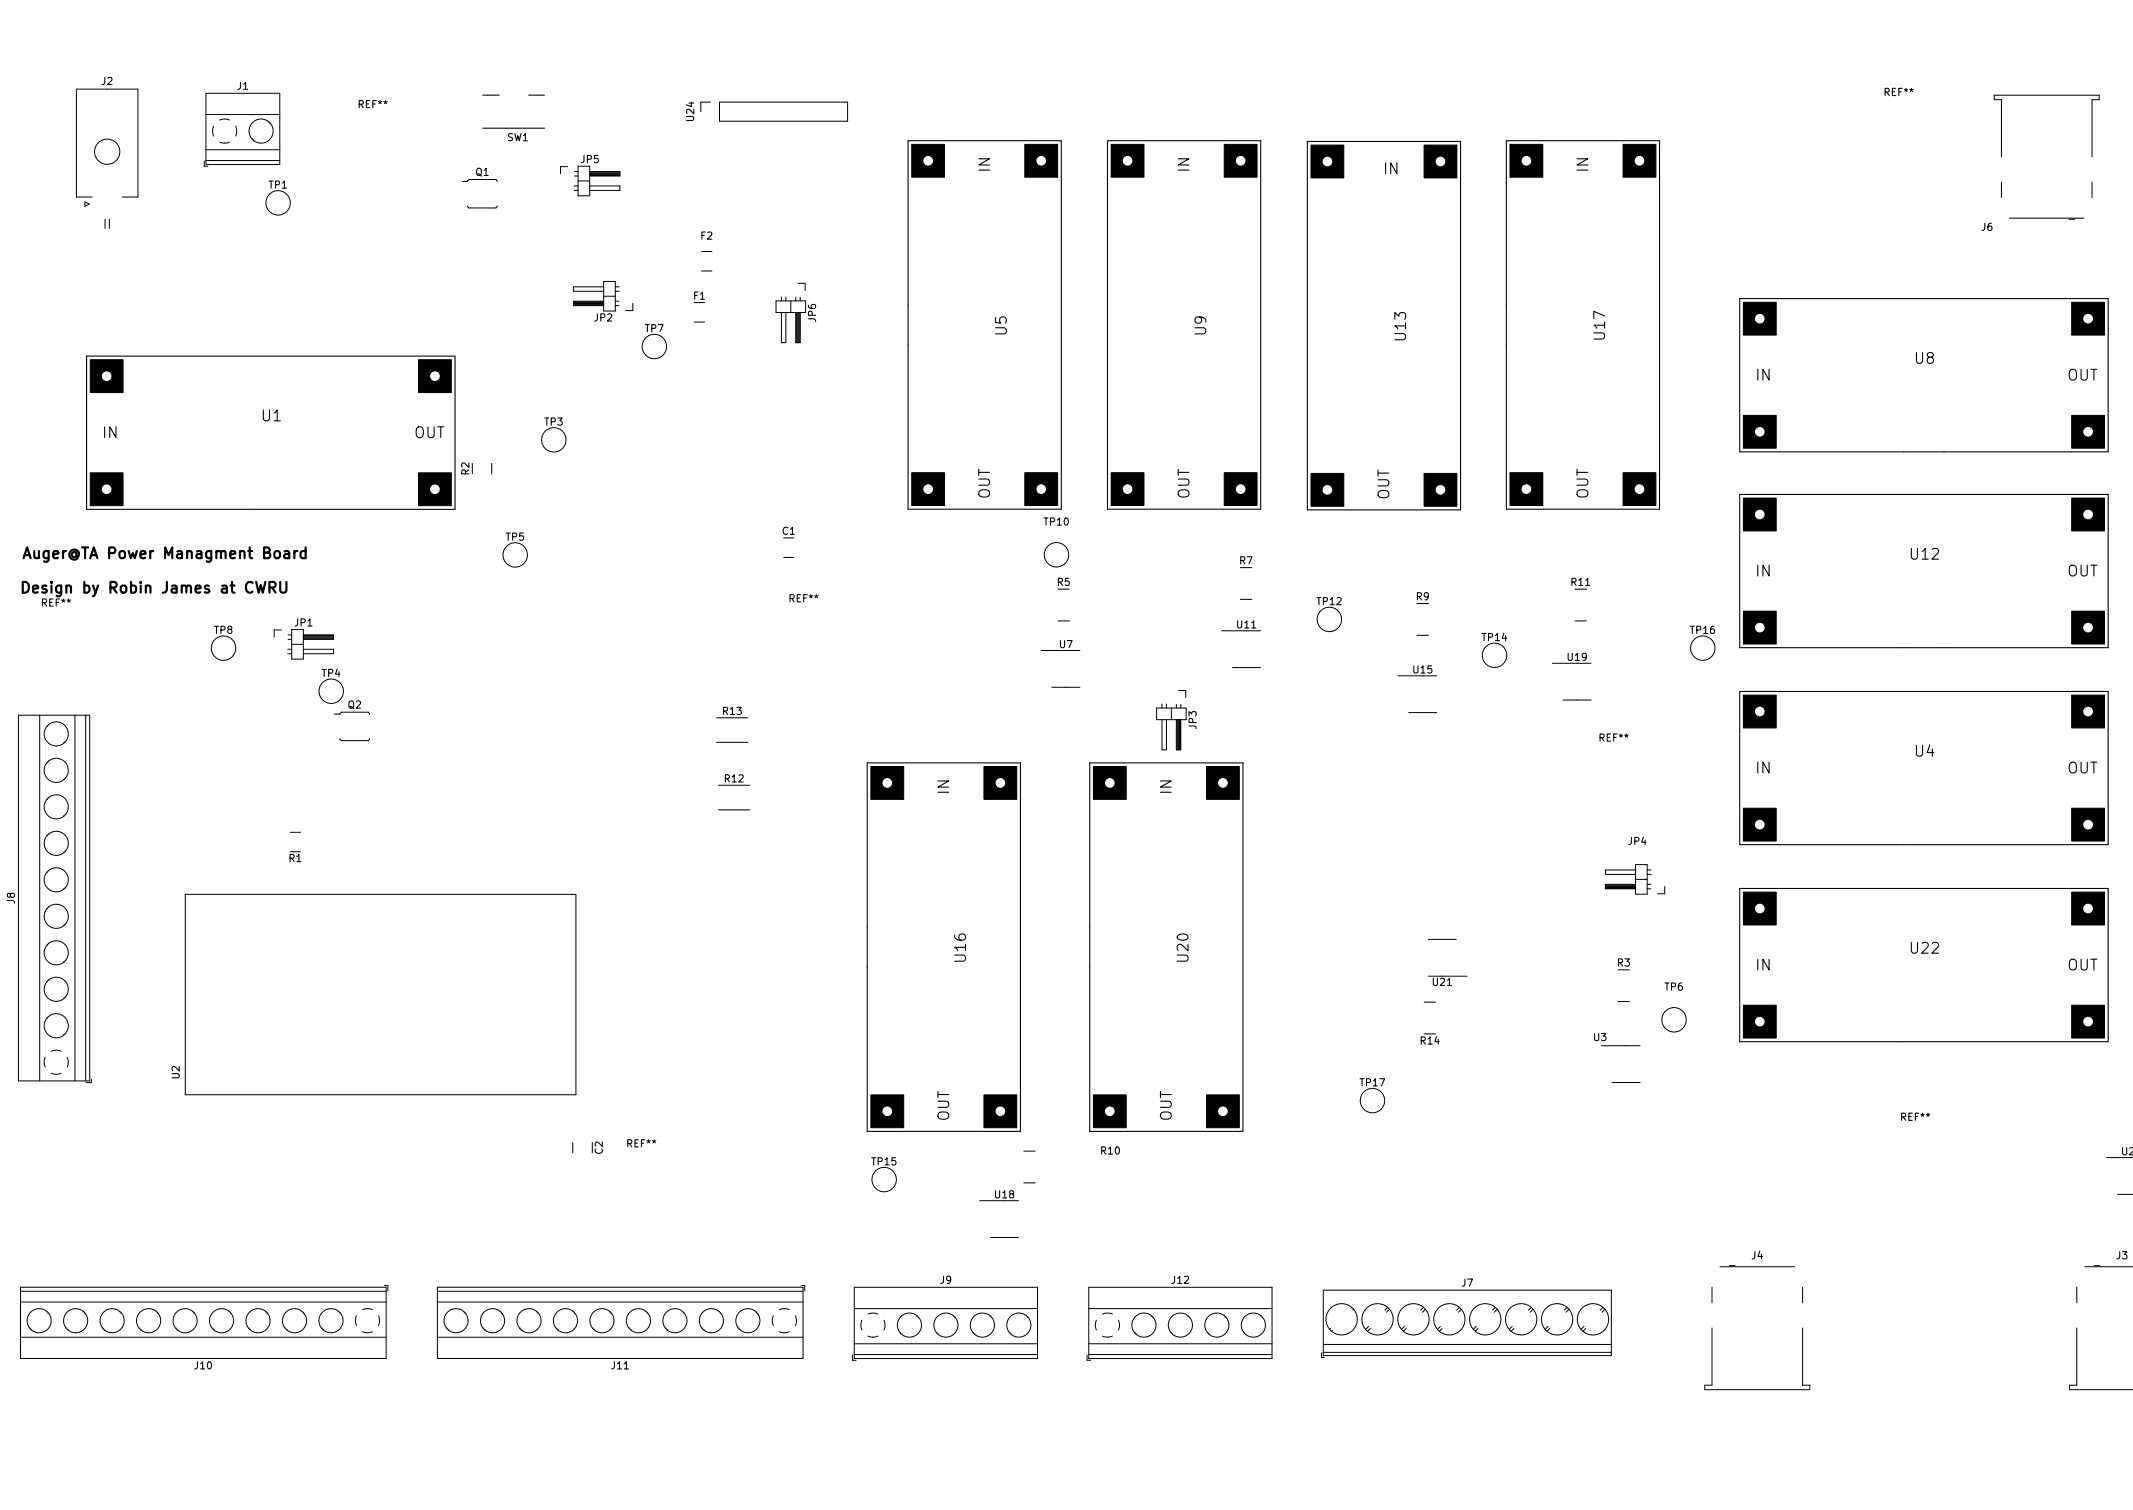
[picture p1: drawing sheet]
<svg xmlns="http://www.w3.org/2000/svg" width="297mm" height="210mm" viewBox="0 0 297 210" stroke-linecap="round" stroke-linejoin="round" font-family="sans-serif">
<defs><g id="words">
<g font-size="2.1">
<text x="137.9" y="23.9" transform="rotate(-90 137.9 23.9)">IN</text>
<text x="165.6" y="23.9" transform="rotate(-90 165.6 23.9)">IN</text>
<text x="221.2" y="23.9" transform="rotate(-90 221.2 23.9)">IN</text>
<text x="192.7" y="24.3">IN</text>
<text x="140.2" y="46.7" transform="rotate(-90 140.2 46.7)">U5</text>
<text x="168" y="46.7" transform="rotate(-90 168 46.7)">U9</text>
<text x="195.8" y="47.4" transform="rotate(-90 195.8 47.4)">U13</text>
<text x="223.5" y="47.3" transform="rotate(-90 223.5 47.3)">U17</text>
<text x="244.5" y="53">IN</text>
<text x="266.7" y="50.7">U8</text>
<text x="287.8" y="53">OUT</text>
<text x="36.5" y="58.7">U1</text>
<text x="14.3" y="61">IN</text>
<text x="57.6" y="61">OUT</text>
<text x="137.9" y="69.6" transform="rotate(-90 137.9 69.6)">OUT</text>
<text x="165.6" y="69.6" transform="rotate(-90 165.6 69.6)">OUT</text>
<text x="193.5" y="69.7" transform="rotate(-90 193.5 69.7)">OUT</text>
<text x="221.2" y="69.6" transform="rotate(-90 221.2 69.6)">OUT</text>
<text x="4.8" y="77.8">Auger@TA Power Managment Board</text>
<text x="266.1" y="77.9">U12</text>
<text x="5" y="82.6">Design by Robin James at CWRU</text>
<text x="244.5" y="80.3">IN</text>
<text x="287.8" y="80.3">OUT</text>
<text x="244.5" y="107.7">IN</text>
<text x="266.7" y="105.4">U4</text>
<text x="287.8" y="107.7">OUT</text>
<text x="132.2" y="110.6" transform="rotate(-90 132.2 110.6)">IN</text>
<text x="163.2" y="110.6" transform="rotate(-90 163.2 110.6)">IN</text>
<text x="134.5" y="133.9" transform="rotate(-90 134.5 133.9)">U16</text>
<text x="165.5" y="133.9" transform="rotate(-90 165.5 133.9)">U20</text>
<text x="244.5" y="135.1">IN</text>
<text x="266.1" y="132.8">U22</text>
<text x="287.8" y="135.1">OUT</text>
<text x="132.2" y="156.2" transform="rotate(-90 132.2 156.2)">OUT</text>
<text x="163.2" y="156.2" transform="rotate(-90 163.2 156.2)">OUT</text>
</g>
<g font-size="1.4">
<text x="14.2" y="11.8">J2</text>
<text x="33" y="12.5">J1</text>
<text x="50" y="15">REF**</text>
<text x="96.7" y="16.8" transform="rotate(-90 96.7 16.8)">U24</text>
<text x="262.5" y="13.3">REF**</text>
<text x="70.6" y="19.6">SW1</text>
<text x="80.9" y="22.7">JP5</text>
<text x="37.5" y="26.3">TP1</text>
<text x="66.2" y="24.5">Q1</text>
<text x="97.6" y="33.4">F2</text>
<text x="276" y="32.1">J6</text>
<text x="96.6" y="41.7">F1</text>
<text x="82.8" y="44.7">JP2</text>
<text x="89.8" y="46.3">TP7</text>
<text x="113.6" y="44.8" transform="rotate(-90 113.6 44.8)">JP6</text>
<text x="75.8" y="59.3">TP3</text>
<text x="65.3" y="66.1" transform="rotate(-90 65.3 66.1)">R2</text>
<text x="70.5" y="75.3">TP5</text>
<text x="109" y="74.5">C1</text>
<text x="145.5" y="73.2">TP10</text>
<text x="110" y="83.8">REF**</text>
<text x="147.2" y="81.6">R5</text>
<text x="172.6" y="78.6">R7</text>
<text x="197.2" y="83.6">R9</text>
<text x="218.8" y="81.6">R11</text>
<text x="5.9" y="84.4">REF**</text>
<text x="29.8" y="88.3">TP8</text>
<text x="41" y="87.2">JP1</text>
<text x="172.3" y="87.5">U11</text>
<text x="183.5" y="84.3">TP12</text>
<text x="206.5" y="89.3">TP14</text>
<text x="235.5" y="88.3">TP16</text>
<text x="44.8" y="94.3">TP4</text>
<text x="147.6" y="90.2">U7</text>
<text x="196.8" y="93.8">U15</text>
<text x="218.3" y="92">U19</text>
<text x="48.5" y="98.6">Q2</text>
<text x="100.7" y="99.5">R13</text>
<text x="166.6" y="101.5" transform="rotate(-90 166.6 101.5)">JP3</text>
<text x="222.8" y="103.2">REF**</text>
<text x="101" y="108.9">R12</text>
<text x="226.8" y="117.7">JP4</text>
<text x="2.1" y="125.8" transform="rotate(-90 2.1 125.8)">J8</text>
<text x="40.2" y="120">R1</text>
<text x="199.6" y="137.3">U21</text>
<text x="225.2" y="134.6">R3</text>
<text x="231.8" y="137.9">TP6</text>
<text x="197.8" y="145.4">R14</text>
<text x="221.9" y="144.9">U3</text>
<text x="25" y="150.2" transform="rotate(-90 25 150.2)">U2</text>
<text x="189.5" y="151.3">TP17</text>
<text x="83.9" y="160.7" transform="rotate(-90 83.9 160.7)">C2</text>
<text x="87.4" y="159.7">REF**</text>
<text x="153.3" y="160.7">R10</text>
<text x="264.8" y="156">REF**</text>
<text x="295.5" y="160.8">U23</text>
<text x="121.5" y="162.3">TP15</text>
<text x="138.6" y="166.8">U18</text>
<text x="131" y="178.7">J9</text>
<text x="163.2" y="178.7">J12</text>
<text x="203.6" y="179.1">J7</text>
<text x="243.9" y="175.3">J4</text>
<text x="294.7" y="175.3">J3</text>
<text x="27.2" y="190.7">J10</text>
<text x="85.2" y="190.7">J11</text>
</g>
</g></defs>
<path d="M3.3 77.7l.5-1.5 .5 1.5M3.4 77.3h.7M42.6 76.8l-.5-.1-.3 .3v.4l.2 .3h.1h.5M42.6 76.2v1.5M3.2 81a.79 .79 0 0 1 .8 .5 .79 .79 0 0 1-.3 1h-.5zM39 81v1.2l.3 .3h.4l.2-.3v-1.2" fill="none" stroke="#000" stroke-width=".3"/>
<g fill="none" stroke="#000" stroke-width=".14">
<path d="M28.7 13h10.3v9.9h-10.3zM28.7 16h10.3M29.7 17.6l-.1 .7 .1 .6M30.6 16.7l.7-.1 .7 .1M32 19.8l-.7 .1-.7-.1M32.8 17.6l.2 .6-.2 .7M35.1 19.3h.1M35.3 19.5h.1M37.4 17h.1M37.6 17.2h.1M98.9 14.2h-1.3v1.3M100.2 14.2h17.8v2.7h-17.8z"/>
<path d="M11.8 28.1l.6 .3-.6 .3zM12.8 27.4h-2.2v-15h8.6v15h-2.2M14.6 30.5v1.3M15.2 30.5v1.3M28.4 22.4v.8h.5M28.7 20.9h10.3M28.7 22.4h10.3M64.3 25.3h.8l.2-.3h3.8l.1 .3M65.1 28.7l.2 .3h3.8l.1-.3M79.1 23.2h-1v1M79.9 26.5h.6M79.9 25.9h.6"/>
<path d="M80 23.9h.5M80 24.5h.5M80.5 25.2h1.6M80.5 23.1v4.2h1.6v-4.2M82.1 24.1h4.2M82.1 23.9h4.2v.6h-4.2M82.1 25.9h4.2v.6h-4.2M82.1 24.2h4.2M82.1 24.3h4.2M82.1 24h4.2M82.1 24.4h4.2M84.1 39.9h-4.2v.7h4.2"/>
<path d="M85.7 39.9h.5M97.7 37.7h1.4M97.7 35h1.4M111.1 39.5h1v1M278.7 21.8v-7.9h-1v-.6h14.6v.6h-1v7.9M278.7 25.3v2.2M279.8 30.4h10.4M288.1 30.5h.8M291.3 25.3v2.2M79.9 42.1h4.2M79.9 42.5h4.2M79.9 42.3h4.2"/>
<path d="M79.9 42.4h4.2M79.9 42h4.2M84.1 43.3v-4.1h1.6v4.1M84.1 41.9h-4.2v.7h4.2M84.1 41.2h1.6M85.7 42.6h.5M85.7 40.6h.5M85.7 41.9h.5M88.1 42.2v1h-1M96.7 44.8h1.4M108.8 43.5v4.2h.6v-4.2M108.8 41.3v.6"/>
<path d="M109.4 41.3v.6M110.1 41.9v1.6M110.8 43.5v4.2h.6v-4.2M110.8 41.4v.5M110.9 43.5v4.2M111 43.5v4.2M111.1 43.5v4.2M111.3 43.5v4.2M111.4 43.5v4.2M111.4 41.4v.5M112.2 41.9h-4.1v1.6h4.1M68.5 64.5v1.5"/>
<path d="M109.1 77.6h1.5M2.6 99.6h9.9v50.9h-9.9zM5.5 99.6v50.9M10.4 99.6v50.9M11.9 99.6v50.9M39.2 87.7h-1v1M40.1 91h.5M40.1 90.4h.5M40.1 89h.5M40.1 88.4h.5M40.6 87.7v4.1h1.6v-4.1M40.6 89.7h1.6"/>
<path d="M42.2 88.5h4.2M42.2 88.4h4.2v.6h-4.2M42.2 90.4h4.2v.6h-4.2M42.2 88.8h4.2M42.2 88.7h4.2M42.2 88.9h4.2M42.2 88.6h4.2M46.6 99.4h.7l.2-.2h3.8l.2 .2M99.8 99.9h4.3M145 90.6h5.4M146.5 95.7h3.9M147.3 86.5h1.6"/>
<path d="M161.8 98v.6M162.4 98v.6M163.1 98.6v1.6M163.8 98.1v.5M164.1 96.1h1v1M164.4 98.1v.5M165.2 98.6h-4.1v1.6h4.1M170.1 87.8h5.4M171.6 93h3.9M172.7 83.5h1.6M194.7 94.1h5.4M196.2 99.2h3.9"/>
<path d="M197.3 88.5h1.6M216.2 92.4h5.4M217.7 97.5h3.9M219.3 86.5h1.6M6.6 111.3h.1M6.6 106.2h.1M6.6 116.4h.1M6.6 101.1v.1M6.8 106h.1M6.8 100.9v.1M6.8 116.2h.1M6.8 111.1h.1"/>
<path d="M8.9 113.6h.1M8.9 118.7h.1M8.9 103.4v.1M8.9 108.5h.1M9.1 103.2v.1M9.1 108.3h.1M9.1 118.5h.1M9.1 113.4h.1M40.4 115.9h1.4M47.3 102.9l.2 .2h3.8l.2-.2M99.8 103.4h4.3M100.1 109.3h4.3"/>
<path d="M100.1 112.8h4.3M161.8 100.2v4.2h.6v-4.2M163.8 100.2v4.2h.6v-4.2M163.9 100.2v4.2M164 100.2v4.2M164.1 100.2v4.2M164.3 100.2v4.2M164.4 100.2v4.2M6.6 126.5v.1M6.6 136.7h.1M6.6 121.4v.1M6.6 131.6h.1"/>
<path d="M6.8 126.3v.1M6.8 131.4h.1M6.8 136.5h.1M6.8 121.2v.1M8.9 133.9h.1M8.9 128.8v.1M8.9 139h.1M8.9 123.7v.1M9.1 138.8h.1M9.1 133.7h.1M9.1 123.5v.1M9.1 128.6v.1"/>
<path d="M25.8 124.5h54.4v27.9h-54.4zM198.3 139.5h1.6M198.9 130.8h3.9M198.9 135.9h5.4M223.6 123.7h4.2M223.6 123.3h4.2M223.6 123.6h4.2M223.6 123.2h4.2M223.6 123.5h4.2M225.3 139.5h1.6M227.8 120.4h1.6v4.1h-1.6zM227.8 121.1h-4.2v.7h4.2"/>
<path d="M227.8 123.1h-4.2v.7h4.2M227.8 122.4h1.6M229.4 121.1h.5M229.4 123.1h.5M229.4 123.8h.5M229.4 121.8h.5M231.8 123.4v1h-1M6.3 147.2l-.1 .7 .1 .7M6.6 141.8h.1M6.8 141.6h.1M7.1 149.4l.8 .2 .6-.2M7.1 146.4l.7-.2 .7 .2"/>
<path d="M8.9 144.1h.1M9.1 143.9h.1M9.4 147.2l.1 .7-.1 .7M12.7 150.2v.5h-.7M79.8 159.1v1.4M223 145.6h5.4M224.5 150.7h3.9M2.9 179.2h50.9v10h-50.9zM2.9 179.8h50.9M53.5 179h.5v.7M60.9 179.8h50.9M60.9 179.2h50.9v10h-50.9z"/>
<path d="M111.6 179h.5v.7M119 179.2h25.5v10h-25.5zM136.4 167.2h5.4M137.9 172.3h3.9M142.6 164.7h1.6M142.6 160.3h1.6M151.6 179.2h25.5v10h-25.5zM184.3 179.6h40.1v9.2h-40.1zM238.4 179.2v2.2M239.5 176.4h10.4M240.8 176.2h.8M251 179.2v2.2"/>
<path d="M289.2 179.2v2.2M290.3 176.4h6.8M291.6 176.2h.8M293.4 161.2h3.4M294.9 166.3h2.2M2.9 186.2h50.9M2.9 181.3h50.9M4.2 184.9v.1M4.4 185.1v.1M6.5 182.6v.1M6.7 182.8v.1M9.3 184.9v.1"/>
<path d="M9.5 185.1v.1M11.6 182.6v.1M11.8 182.8v.1M14.4 184.9l-.1 .1M14.6 185.1l-.1 .1M16.7 182.6l-.1 .1M16.9 182.8l-.1 .1M19.5 184.9l-.1 .1M19.7 185.1l-.1 .1M21.8 182.6l-.1 .1M22 182.8l-.1 .1M24.5 184.9v.1"/>
<path d="M24.7 185.1v.1M26.8 182.6v.1M27 182.8v.1M29.6 184.9v.1M29.8 185.1v.1M31.9 182.6v.1M32.1 182.8v.1M34.7 184.9v.1M34.9 185.1v.1M37 182.6v.1M37.2 182.8v.1M39.8 184.9l-.1 .1"/>
<path d="M40 185.1l-.1 .1M42.1 182.6l-.1 .1M42.3 182.8l-.1 .1M44.9 184.9l-.1 .1M45.1 185.1l-.1 .1M47.2 182.6l-.1 .1M47.4 182.8l-.1 .1M49.6 183.2l-.1 .7 .1 .7M50.5 185.4l.7 .2 .7-.2M51.1 182.2l.8 .2M51.2 182.2l-.7 .2M52.7 183.2l.2 .7-.2 .7"/>
<path d="M60.9 186.2h50.9M60.9 181.3h50.9M62.3 184.9l-.1 .1M62.5 185.1l-.1 .1M64.6 182.6l-.1 .1M64.8 182.8l-.1 .1M67.4 184.9l-.1 .1M67.6 185.1l-.1 .1M69.7 182.6l-.1 .1M69.9 182.8l-.1 .1M72.4 184.9v.1M72.6 185.1v.1"/>
<path d="M74.7 182.6v.1M74.9 182.8v.1M77.5 184.9v.1M77.7 185.1v.1M79.8 182.6v.1M80 182.8v.1M82.6 184.9v.1M82.8 185.1v.1M84.9 182.6v.1M85.1 182.8v.1M87.7 184.9l-.1 .1M87.9 185.1l-.1 .1"/>
<path d="M90 182.6l-.1 .1M90.2 182.8l-.1 .1M92.8 184.9l-.1 .1M93 185.1l-.1 .1M95.1 182.6l-.1 .1M95.3 182.8l-.1 .1M97.8 184.9v.1M98 185.1v.1M100.1 182.6v.1M100.3 182.8v.1M102.9 184.9v.1M103.1 185.1v.1"/>
<path d="M105.2 182.6v.1M105.4 182.8v.1M107.7 183.2l-.2 .7 .2 .7M108.5 185.4l.8 .2 .6-.2M109.9 182.4l-.7-.2-.7 .2M110.8 183.2l.1 .7-.1 .7M118.7 188.7v.7h.5M119 182.2h25.5M119 188.6h25.5M119 187.1h25.5M120 183.8l-.1 .7 .1 .7M120.9 186l.7 .2"/>
<path d="M120.9 183l.6-.2 .7 .2M122.2 186l-.6 .2M123.1 183.8l.1 .7-.1 .7M125.4 185.5v.1M125.6 185.7v.1M127.7 183.2v.1M127.9 183.4v.1M130.5 185.5v.1M130.7 185.7v.1M132.8 183.2v.1M133 183.4v.1M135.6 185.5l-.1 .1"/>
<path d="M135.8 185.7l-.1 .1M137.9 183.2l-.1 .1M138.1 183.4l-.1 .1M140.7 185.5l-.1 .1M140.9 185.7l-.1 .1M143 183.2l-.1 .1M143.2 183.4l-.1 .1M151.4 188.7v.7h.5M151.6 182.2h25.5M151.6 188.6h25.5M151.6 187.1h25.5M152.7 183.8l-.2 .7 .2 .7"/>
<path d="M153.5 186l.7 .2M153.5 183l.7-.2 .7 .2M154.9 186l-.7 .2M155.8 183.8l.1 .7-.1 .7M158.1 185.5l-.1 .1M158.3 185.7l-.1 .1M160.4 183.2l-.1 .1M160.6 183.4l-.1 .1M163.2 185.5l-.1 .1M163.3 185.7v.1M165.5 183.2l-.1 .1M165.7 183.4l-.1 .1"/>
<path d="M168.2 185.5v.1M168.4 185.7v.1M170.5 183.2v.1M170.7 183.4v.1M173.3 185.5v.1M173.5 185.7v.1M175.6 183.2v.1M175.8 183.4v.1M184 188.4v.6h.4M184.3 188.3h40.1M184.3 187.2h40.1M185.3 185l-.1 .1"/>
<path d="M185.6 185.3l-.2 .1M188.2 182.1l-.1 .1M188.5 182.3l-.1 .1M190.6 184.7l-.4 .4M190.8 185l-.4 .4M193.2 182.1l-.4 .3M193.5 182.3l-.4 .4M195.6 184.7l-.4 .4M195.8 185l-.4 .4M198.2 182.1l-.4 .3M198.5 182.3l-.4 .4M200.6 184.7l-.4 .4"/>
<path d="M200.8 185l-.4 .4M203.2 182.1l-.4 .3M203.5 182.3l-.4 .4M205.6 184.7l-.4 .4M205.8 185l-.4 .4M208.2 182.1l-.4 .3M208.5 182.3l-.4 .4M210.6 184.7l-.4 .4M210.8 185l-.4 .4M213.2 182.1l-.4 .3M213.5 182.3l-.4 .4M215.6 184.7l-.4 .4"/>
<path d="M215.8 185l-.4 .4M218.2 182.1l-.4 .3M218.5 182.3l-.4 .4M220.6 184.7l-.4 .4M220.8 185l-.4 .4M223.2 182.1l-.4 .3M223.5 182.3l-.4 .4M238.4 184.9v8h-1v.6h14.6v-.6h-1v-8M289.2 184.9v8h-1v.6h8.9"/>
<circle cx="36.4" cy="18.3" r="1.68"/>
<circle cx="14.9" cy="21.1" r="1.76"/>
<circle cx="38.7" cy="28.2" r="1.7"/>
<circle cx="91.1" cy="48.2" r="1.7"/>
<circle cx="71.7" cy="77.3" r="1.7"/>
<circle cx="77.1" cy="61.2" r="1.7"/>
<circle cx="147.1" cy="77.2" r="1.7"/>
<circle cx="31.1" cy="90.2" r="1.7"/>
<circle cx="46.1" cy="96.2" r="1.7"/>
<circle cx="185.1" cy="86.2" r="1.7"/>
<circle cx="208.1" cy="91.2" r="1.7"/>
<circle cx="237.1" cy="90.2" r="1.7"/>
<circle cx="7.8" cy="107.3" r="1.68"/>
<circle cx="7.8" cy="112.3" r="1.68"/>
<circle cx="7.8" cy="102.2" r="1.68"/>
<circle cx="7.8" cy="117.4" r="1.68"/>
<circle cx="7.8" cy="137.7" r="1.68"/>
<circle cx="7.8" cy="132.7" r="1.68"/>
<circle cx="7.8" cy="127.6" r="1.68"/>
<circle cx="7.8" cy="122.5" r="1.68"/>
<circle cx="7.8" cy="142.8" r="1.68"/>
<circle cx="191.1" cy="153.2" r="1.7"/>
<circle cx="233.1" cy="142" r="1.7"/>
<circle cx="123.1" cy="164.2" r="1.7"/>
<circle cx="5.5" cy="183.9" r="1.68"/>
<circle cx="10.5" cy="183.9" r="1.68"/>
<circle cx="15.6" cy="183.9" r="1.68"/>
<circle cx="20.7" cy="183.9" r="1.68"/>
<circle cx="25.8" cy="183.9" r="1.68"/>
<circle cx="30.9" cy="183.9" r="1.68"/>
<circle cx="35.9" cy="183.9" r="1.68"/>
<circle cx="41" cy="183.9" r="1.68"/>
<circle cx="46.1" cy="183.9" r="1.68"/>
<circle cx="63.5" cy="183.9" r="1.68"/>
<circle cx="68.6" cy="183.9" r="1.68"/>
<circle cx="73.7" cy="183.9" r="1.68"/>
<circle cx="78.7" cy="183.9" r="1.68"/>
<circle cx="83.8" cy="183.9" r="1.68"/>
<circle cx="88.9" cy="183.9" r="1.68"/>
<circle cx="94" cy="183.9" r="1.68"/>
<circle cx="99.1" cy="183.9" r="1.68"/>
<circle cx="104.1" cy="183.9" r="1.68"/>
<circle cx="126.6" cy="184.5" r="1.68"/>
<circle cx="131.7" cy="184.5" r="1.68"/>
<circle cx="136.8" cy="184.5" r="1.68"/>
<circle cx="141.9" cy="184.5" r="1.68"/>
<circle cx="159.3" cy="184.5" r="1.68"/>
<circle cx="164.4" cy="184.5" r="1.68"/>
<circle cx="169.5" cy="184.5" r="1.68"/>
<circle cx="174.5" cy="184.5" r="1.68"/>
<circle cx="186.8" cy="183.7" r="2.18"/>
<circle cx="191.8" cy="183.7" r="2.18"/>
<circle cx="196.8" cy="183.7" r="2.18"/>
<circle cx="201.8" cy="183.7" r="2.18"/>
<circle cx="206.8" cy="183.7" r="2.18"/>
<circle cx="211.8" cy="183.7" r="2.18"/>
<circle cx="216.8" cy="183.7" r="2.18"/>
<circle cx="221.8" cy="183.7" r="2.18"/>
</g>
<g fill="none" stroke="#000" stroke-width=".15">
<path d="M67.2 13.2h2.3M67.2 17.8h8.6M73.6 13.2h2.2M126.5 19.6h21.3v51.3h-21.3zM154.2 19.6h21.4v51.3h-21.4zM182.1 19.7h21.3v51.3h-21.3zM209.8 19.6h21.3v51.3h-21.3zM12.1 49.6h51.3v21.3h-51.3zM242.3 41.6h51.3v21.3h-51.3zM242.3 68.8h51.3v21.4h-51.3zM242.3 96.3h51.3v21.3h-51.3zM120.8 106.2h21.3v51.3h-21.3z"/>
<path d="M151.8 106.2h21.3v51.3h-21.3zM242.3 123.7h51.3v21.3h-51.3z"/>
</g>
<g fill="#000" stroke="#000" stroke-width=".14">
<path d="M127 20.1h4.5v4.6h-4.5zM142.7 20.1h4.6v4.6h-4.6zM154.7 20.1h4.6v4.6h-4.6zM170.5 20.1h4.6v4.6h-4.6zM182.6 20.2h4.5v4.6h-4.5zM198.3 20.2h4.6v4.6h-4.6zM210.3 20.1h4.5v4.6h-4.5zM226 20.1h4.6v4.6h-4.6zM12.6 50.1h4.5v4.6h-4.5zM58.3 50.1h4.6v4.6h-4.6zM242.8 42.1h4.6v4.6h-4.6zM288.5 42.1h4.6v4.6h-4.6z"/>
<path d="M12.6 65.8h4.5v4.6h-4.5zM58.3 65.8h4.6v4.6h-4.6zM127 65.8h4.5v4.6h-4.5zM142.7 65.8h4.6v4.6h-4.6zM154.7 65.8h4.6v4.6h-4.6zM170.5 65.8h4.6v4.6h-4.6zM182.6 65.9h4.5v4.6h-4.5zM198.3 65.9h4.6v4.6h-4.6zM210.3 65.8h4.5v4.6h-4.5zM226 65.8h4.6v4.6h-4.6zM242.8 57.8h4.6v4.6h-4.6zM242.8 69.4h4.6v4.5h-4.6z"/>
<path d="M288.5 57.8h4.6v4.6h-4.6zM288.5 69.4h4.6v4.5h-4.6zM242.8 85.1h4.6v4.6h-4.6zM288.5 85.1h4.6v4.6h-4.6zM121.3 106.7h4.5v4.6h-4.5zM137 106.7h4.6v4.6h-4.6zM152.3 106.7h4.5v4.6h-4.5zM168 106.7h4.6v4.6h-4.6zM242.8 96.8h4.6v4.6h-4.6zM242.8 112.5h4.6v4.6h-4.6zM288.5 96.8h4.6v4.6h-4.6zM288.5 112.5h4.6v4.6h-4.6z"/>
<path d="M242.8 124.2h4.6v4.6h-4.6zM288.5 124.2h4.6v4.6h-4.6zM121.3 152.5h4.5v4.5h-4.5zM137 152.5h4.6v4.5h-4.6zM152.3 152.5h4.5v4.5h-4.5zM168 152.5h4.6v4.5h-4.6zM242.8 140h4.6v4.5h-4.6zM288.5 140h4.6v4.5h-4.6z"/>
</g>
<g fill="#fff" stroke="#fff" stroke-width=".14">
<circle cx="220" cy="98.4" r=".2"/>
<circle cx="92.1" cy="111.2" r=".2"/>
<circle cx="276.7" cy="149.8" r=".2"/>
<circle cx="291.1" cy="156.2" r=".2"/>
<circle cx="268.5" cy="150.1" r=".2"/>
<circle cx="108" cy="66.4" r=".2"/>
<circle cx="200.6" cy="98.6" r=".2"/>
<circle cx="108.2" cy="76.3" r=".2"/>
<circle cx="176.4" cy="92.5" r=".2"/>
<circle cx="156.2" cy="95" r=".2"/>
<circle cx="170.6" cy="88.5" r=".2"/>
<circle cx="200.9" cy="97.2" r=".2"/>
<circle cx="137.1" cy="169.2" r=".2"/>
<circle cx="224.1" cy="95.5" r=".2"/>
<circle cx="80.9" cy="161.5" r=".2"/>
<circle cx="175.9" cy="91" r=".2"/>
<circle cx="203.4" cy="135.2" r=".2"/>
<circle cx="198.4" cy="132.7" r=".2"/>
<circle cx="111.4" cy="76.2" r=".2"/>
<circle cx="229.1" cy="148.7" r=".2"/>
<circle cx="153.4" cy="93.7" r=".2"/>
<circle cx="142.9" cy="170.3" r=".2"/>
<circle cx="50.1" cy="91.2" r=".2"/>
<circle cx="63.1" cy="26.2" r=".2"/>
<circle cx="70.1" cy="27.2" r=".2"/>
<circle cx="70.1" cy="26.2" r=".2"/>
<circle cx="212.1" cy="116.1" r=".2"/>
<circle cx="208.1" cy="100" r=".2"/>
<circle cx="150.9" cy="92.5" r=".2"/>
<circle cx="170.9" cy="84.9" r=".2"/>
<circle cx="176.1" cy="89.8" r=".2"/>
<circle cx="145.4" cy="162.5" r=".2"/>
<circle cx="295.4" cy="32.1" r=".2"/>
<circle cx="223.6" cy="137" r=".2"/>
<circle cx="228.9" cy="147.5" r=".2"/>
<circle cx="46.9" cy="102" r=".2"/>
<circle cx="51.9" cy="102" r=".2"/>
<circle cx="67.8" cy="31.9" r=".2"/>
<circle cx="140.1" cy="162.2" r=".2"/>
<circle cx="224.1" cy="150" r=".2"/>
<circle cx="170.1" cy="92.2" r=".2"/>
<circle cx="291.1" cy="160.2" r=".2"/>
<circle cx="143.1" cy="91.2" r=".2"/>
<circle cx="106.1" cy="116.2" r=".2"/>
<circle cx="199.1" cy="101.7" r=".2"/>
<circle cx="203.4" cy="131.5" r=".2"/>
<circle cx="143.1" cy="95.2" r=".2"/>
<circle cx="159.9" cy="89.7" r=".2"/>
<circle cx="224.1" cy="146.2" r=".2"/>
<circle cx="213.9" cy="94.5" r=".2"/>
<circle cx="203.1" cy="132.7" r=".2"/>
<circle cx="144.6" cy="93.8" r=".2"/>
<circle cx="170.4" cy="89.7" r=".2"/>
<circle cx="290.8" cy="159" r=".2"/>
<circle cx="110.1" cy="120.2" r=".2"/>
<circle cx="195.7" cy="96" r=".2"/>
<circle cx="51.2" cy="183.9" r=".65"/>
<circle cx="46.1" cy="183.9" r=".65"/>
<circle cx="41" cy="183.9" r=".65"/>
<circle cx="35.9" cy="183.9" r=".65"/>
<circle cx="30.9" cy="183.9" r=".65"/>
<circle cx="25.8" cy="183.9" r=".65"/>
<circle cx="20.7" cy="183.9" r=".65"/>
<circle cx="15.6" cy="183.9" r=".65"/>
<circle cx="10.5" cy="183.9" r=".65"/>
<circle cx="5.5" cy="183.9" r=".65"/>
<circle cx="233.1" cy="142" r="1"/>
<circle cx="79.1" cy="24.2" r=".4"/>
<circle cx="79.1" cy="26.2" r=".4"/>
<circle cx="14.9" cy="21.1" r="1.5"/>
<circle cx="14.9" cy="28.4" r=".9"/>
<circle cx="14.9" cy="33.9" r=".9"/>
<circle cx="245.1" cy="44.4" r=".6"/>
<circle cx="245.1" cy="60.1" r=".6"/>
<circle cx="290.8" cy="44.4" r=".6"/>
<circle cx="290.8" cy="60.1" r=".6"/>
<circle cx="121.6" cy="184.5" r=".65"/>
<circle cx="126.6" cy="184.5" r=".65"/>
<circle cx="131.7" cy="184.5" r=".65"/>
<circle cx="136.8" cy="184.5" r=".65"/>
<circle cx="141.9" cy="184.5" r=".65"/>
<circle cx="172.8" cy="22.4" r=".6"/>
<circle cx="157" cy="22.4" r=".6"/>
<circle cx="172.8" cy="68.1" r=".6"/>
<circle cx="157" cy="68.1" r=".6"/>
<circle cx="185.1" cy="86.2" r="1"/>
<circle cx="245.1" cy="71.6" r=".6"/>
<circle cx="245.1" cy="87.4" r=".6"/>
<circle cx="290.8" cy="71.6" r=".6"/>
<circle cx="290.8" cy="87.4" r=".6"/>
<circle cx="245.1" cy="99.1" r=".6"/>
<circle cx="245.1" cy="114.8" r=".6"/>
<circle cx="290.8" cy="99.1" r=".6"/>
<circle cx="290.8" cy="114.8" r=".6"/>
<circle cx="91.1" cy="48.2" r="1"/>
<circle cx="77.1" cy="61.2" r="1"/>
<circle cx="71.7" cy="77.3" r="1"/>
<circle cx="145" cy="22.4" r=".6"/>
<circle cx="129.3" cy="22.4" r=".6"/>
<circle cx="145" cy="68.1" r=".6"/>
<circle cx="129.3" cy="68.1" r=".6"/>
<circle cx="51.9" cy="20.5" r="2.5"/>
<circle cx="237.1" cy="90.2" r="1"/>
<circle cx="170.3" cy="109" r=".6"/>
<circle cx="154.6" cy="109" r=".6"/>
<circle cx="170.3" cy="154.7" r=".6"/>
<circle cx="154.6" cy="154.7" r=".6"/>
<circle cx="111.1" cy="40.5" r=".4"/>
<circle cx="109.1" cy="40.5" r=".4"/>
<circle cx="123.1" cy="164.2" r="1"/>
<circle cx="38.7" cy="28.2" r="1"/>
<circle cx="200.6" cy="22.5" r=".6"/>
<circle cx="184.9" cy="22.5" r=".6"/>
<circle cx="200.6" cy="68.2" r=".6"/>
<circle cx="184.9" cy="68.2" r=".6"/>
<circle cx="7.8" cy="147.9" r=".65"/>
<circle cx="7.8" cy="142.8" r=".65"/>
<circle cx="7.8" cy="137.7" r=".65"/>
<circle cx="7.8" cy="132.7" r=".65"/>
<circle cx="7.8" cy="127.6" r=".65"/>
<circle cx="7.8" cy="122.5" r=".65"/>
<circle cx="7.8" cy="117.4" r=".65"/>
<circle cx="7.8" cy="112.3" r=".65"/>
<circle cx="7.8" cy="107.3" r=".65"/>
<circle cx="7.8" cy="102.2" r=".65"/>
<circle cx="31.3" cy="18.3" r=".65"/>
<circle cx="36.4" cy="18.3" r=".65"/>
<circle cx="191.1" cy="153.2" r="1"/>
<circle cx="111.9" cy="89.3" r="2.5"/>
<circle cx="288.5" cy="28.9" r=".46"/>
<circle cx="286" cy="28.9" r=".46"/>
<circle cx="284" cy="28.9" r=".46"/>
<circle cx="281.5" cy="28.9" r=".46"/>
<circle cx="288.5" cy="26.3" r=".46"/>
<circle cx="286" cy="26.3" r=".46"/>
<circle cx="284" cy="26.3" r=".46"/>
<circle cx="281.5" cy="26.3" r=".46"/>
<circle cx="291.6" cy="29.3" r="1.15"/>
<circle cx="278.5" cy="29.3" r="1.15"/>
<circle cx="278.5" cy="23.6" r="1.15"/>
<circle cx="291.6" cy="23.6" r="1.15"/>
<circle cx="164.1" cy="97.1" r=".4"/>
<circle cx="162.1" cy="97.1" r=".4"/>
<circle cx="228.3" cy="22.4" r=".6"/>
<circle cx="212.6" cy="22.4" r=".6"/>
<circle cx="228.3" cy="68.1" r=".6"/>
<circle cx="212.6" cy="68.1" r=".6"/>
<circle cx="89.3" cy="165.2" r="2.5"/>
<circle cx="292" cy="177.8" r=".46"/>
<circle cx="294.5" cy="177.8" r=".46"/>
<circle cx="296.5" cy="177.8" r=".46"/>
<circle cx="292" cy="180.5" r=".46"/>
<circle cx="294.5" cy="180.5" r=".46"/>
<circle cx="296.5" cy="180.5" r=".46"/>
<circle cx="289" cy="183.2" r="1.15"/>
<circle cx="289" cy="177.5" r="1.15"/>
<circle cx="75.6" cy="15.5" r=".75"/>
<circle cx="67.4" cy="15.5" r=".75"/>
<circle cx="73.5" cy="15.5" r=".45"/>
<circle cx="71.5" cy="15.5" r=".45"/>
<circle cx="69.5" cy="15.5" r=".45"/>
<circle cx="230.8" cy="123.4" r=".4"/>
<circle cx="230.8" cy="121.4" r=".4"/>
<circle cx="266.7" cy="161.5" r="2.5"/>
<circle cx="98.9" cy="15.5" r=".5"/>
<circle cx="101.5" cy="15.5" r=".5"/>
<circle cx="104" cy="15.5" r=".5"/>
<circle cx="106.5" cy="15.5" r=".5"/>
<circle cx="109.1" cy="15.5" r=".5"/>
<circle cx="111.6" cy="15.5" r=".5"/>
<circle cx="114.2" cy="15.5" r=".5"/>
<circle cx="116.7" cy="15.5" r=".5"/>
<circle cx="154.2" cy="184.5" r=".65"/>
<circle cx="159.3" cy="184.5" r=".65"/>
<circle cx="164.4" cy="184.5" r=".65"/>
<circle cx="169.5" cy="184.5" r=".65"/>
<circle cx="174.5" cy="184.5" r=".65"/>
<circle cx="264.4" cy="18.8" r="2.5"/>
<circle cx="33.2" cy="151.2" r=".52"/>
<circle cx="35.7" cy="151.2" r=".52"/>
<circle cx="38.3" cy="151.2" r=".52"/>
<circle cx="40.8" cy="151.2" r=".52"/>
<circle cx="43.4" cy="151.2" r=".52"/>
<circle cx="45.9" cy="151.2" r=".52"/>
<circle cx="48.4" cy="151.2" r=".52"/>
<circle cx="51" cy="151.2" r=".52"/>
<circle cx="53.5" cy="151.2" r=".52"/>
<circle cx="56.1" cy="151.2" r=".52"/>
<circle cx="58.6" cy="151.2" r=".52"/>
<circle cx="61.1" cy="151.2" r=".52"/>
<circle cx="63.7" cy="151.2" r=".52"/>
<circle cx="66.2" cy="151.2" r=".52"/>
<circle cx="68.8" cy="151.2" r=".52"/>
<circle cx="71.3" cy="151.2" r=".52"/>
<circle cx="73.8" cy="151.2" r=".52"/>
<circle cx="76.4" cy="151.2" r=".52"/>
<circle cx="78.9" cy="151.2" r=".52"/>
<circle cx="33.2" cy="125.8" r=".52"/>
<circle cx="35.7" cy="125.8" r=".52"/>
<circle cx="38.3" cy="125.8" r=".52"/>
<circle cx="40.8" cy="125.8" r=".52"/>
<circle cx="43.4" cy="125.8" r=".52"/>
<circle cx="45.9" cy="125.8" r=".52"/>
<circle cx="48.4" cy="125.8" r=".52"/>
<circle cx="51" cy="125.8" r=".52"/>
<circle cx="53.5" cy="125.8" r=".52"/>
<circle cx="56.1" cy="125.8" r=".52"/>
<circle cx="58.6" cy="125.8" r=".52"/>
<circle cx="61.1" cy="125.8" r=".52"/>
<circle cx="63.7" cy="125.8" r=".52"/>
<circle cx="66.2" cy="125.8" r=".52"/>
<circle cx="68.8" cy="125.8" r=".52"/>
<circle cx="71.3" cy="125.8" r=".52"/>
<circle cx="73.8" cy="125.8" r=".52"/>
<circle cx="76.4" cy="125.8" r=".52"/>
<circle cx="78.9" cy="125.8" r=".52"/>
<circle cx="224.7" cy="108.7" r="2.5"/>
<circle cx="87.1" cy="42.2" r=".4"/>
<circle cx="87.1" cy="40.2" r=".4"/>
<circle cx="245.1" cy="126.5" r=".6"/>
<circle cx="245.1" cy="142.3" r=".6"/>
<circle cx="290.8" cy="126.5" r=".6"/>
<circle cx="290.8" cy="142.3" r=".6"/>
<circle cx="7.8" cy="89.9" r="2.5"/>
<circle cx="147.1" cy="77.2" r="1"/>
<circle cx="241.2" cy="177.8" r=".46"/>
<circle cx="243.7" cy="177.8" r=".46"/>
<circle cx="245.7" cy="177.8" r=".46"/>
<circle cx="248.2" cy="177.8" r=".46"/>
<circle cx="241.2" cy="180.5" r=".46"/>
<circle cx="243.7" cy="180.5" r=".46"/>
<circle cx="245.7" cy="180.5" r=".46"/>
<circle cx="248.2" cy="180.5" r=".46"/>
<circle cx="238.2" cy="183.2" r="1.15"/>
<circle cx="251.3" cy="183.2" r="1.15"/>
<circle cx="238.2" cy="177.5" r="1.15"/>
<circle cx="251.3" cy="177.5" r="1.15"/>
<circle cx="109.2" cy="183.9" r=".65"/>
<circle cx="104.1" cy="183.9" r=".65"/>
<circle cx="99.1" cy="183.9" r=".65"/>
<circle cx="94" cy="183.9" r=".65"/>
<circle cx="88.9" cy="183.9" r=".65"/>
<circle cx="83.8" cy="183.9" r=".65"/>
<circle cx="78.7" cy="183.9" r=".65"/>
<circle cx="73.7" cy="183.9" r=".65"/>
<circle cx="68.6" cy="183.9" r=".65"/>
<circle cx="63.5" cy="183.9" r=".65"/>
<circle cx="139.3" cy="109" r=".6"/>
<circle cx="123.6" cy="109" r=".6"/>
<circle cx="139.3" cy="154.7" r=".6"/>
<circle cx="123.6" cy="154.7" r=".6"/>
<circle cx="31.1" cy="90.2" r="1"/>
<circle cx="39.2" cy="88.7" r=".4"/>
<circle cx="39.2" cy="90.7" r=".4"/>
<circle cx="14.9" cy="52.4" r=".6"/>
<circle cx="14.9" cy="68.1" r=".6"/>
<circle cx="60.6" cy="52.4" r=".6"/>
<circle cx="60.6" cy="68.1" r=".6"/>
<circle cx="208.1" cy="91.2" r="1"/>
<circle cx="46.1" cy="96.2" r="1"/>
<circle cx="186.8" cy="183.7" r=".65"/>
<circle cx="191.8" cy="183.7" r=".65"/>
<circle cx="196.8" cy="183.7" r=".65"/>
<circle cx="201.8" cy="183.7" r=".65"/>
<circle cx="206.8" cy="183.7" r=".65"/>
<circle cx="211.8" cy="183.7" r=".65"/>
<circle cx="216.8" cy="183.7" r=".65"/>
<circle cx="221.8" cy="183.7" r=".65"/>
</g>
<use href="#words"/>
</svg>
